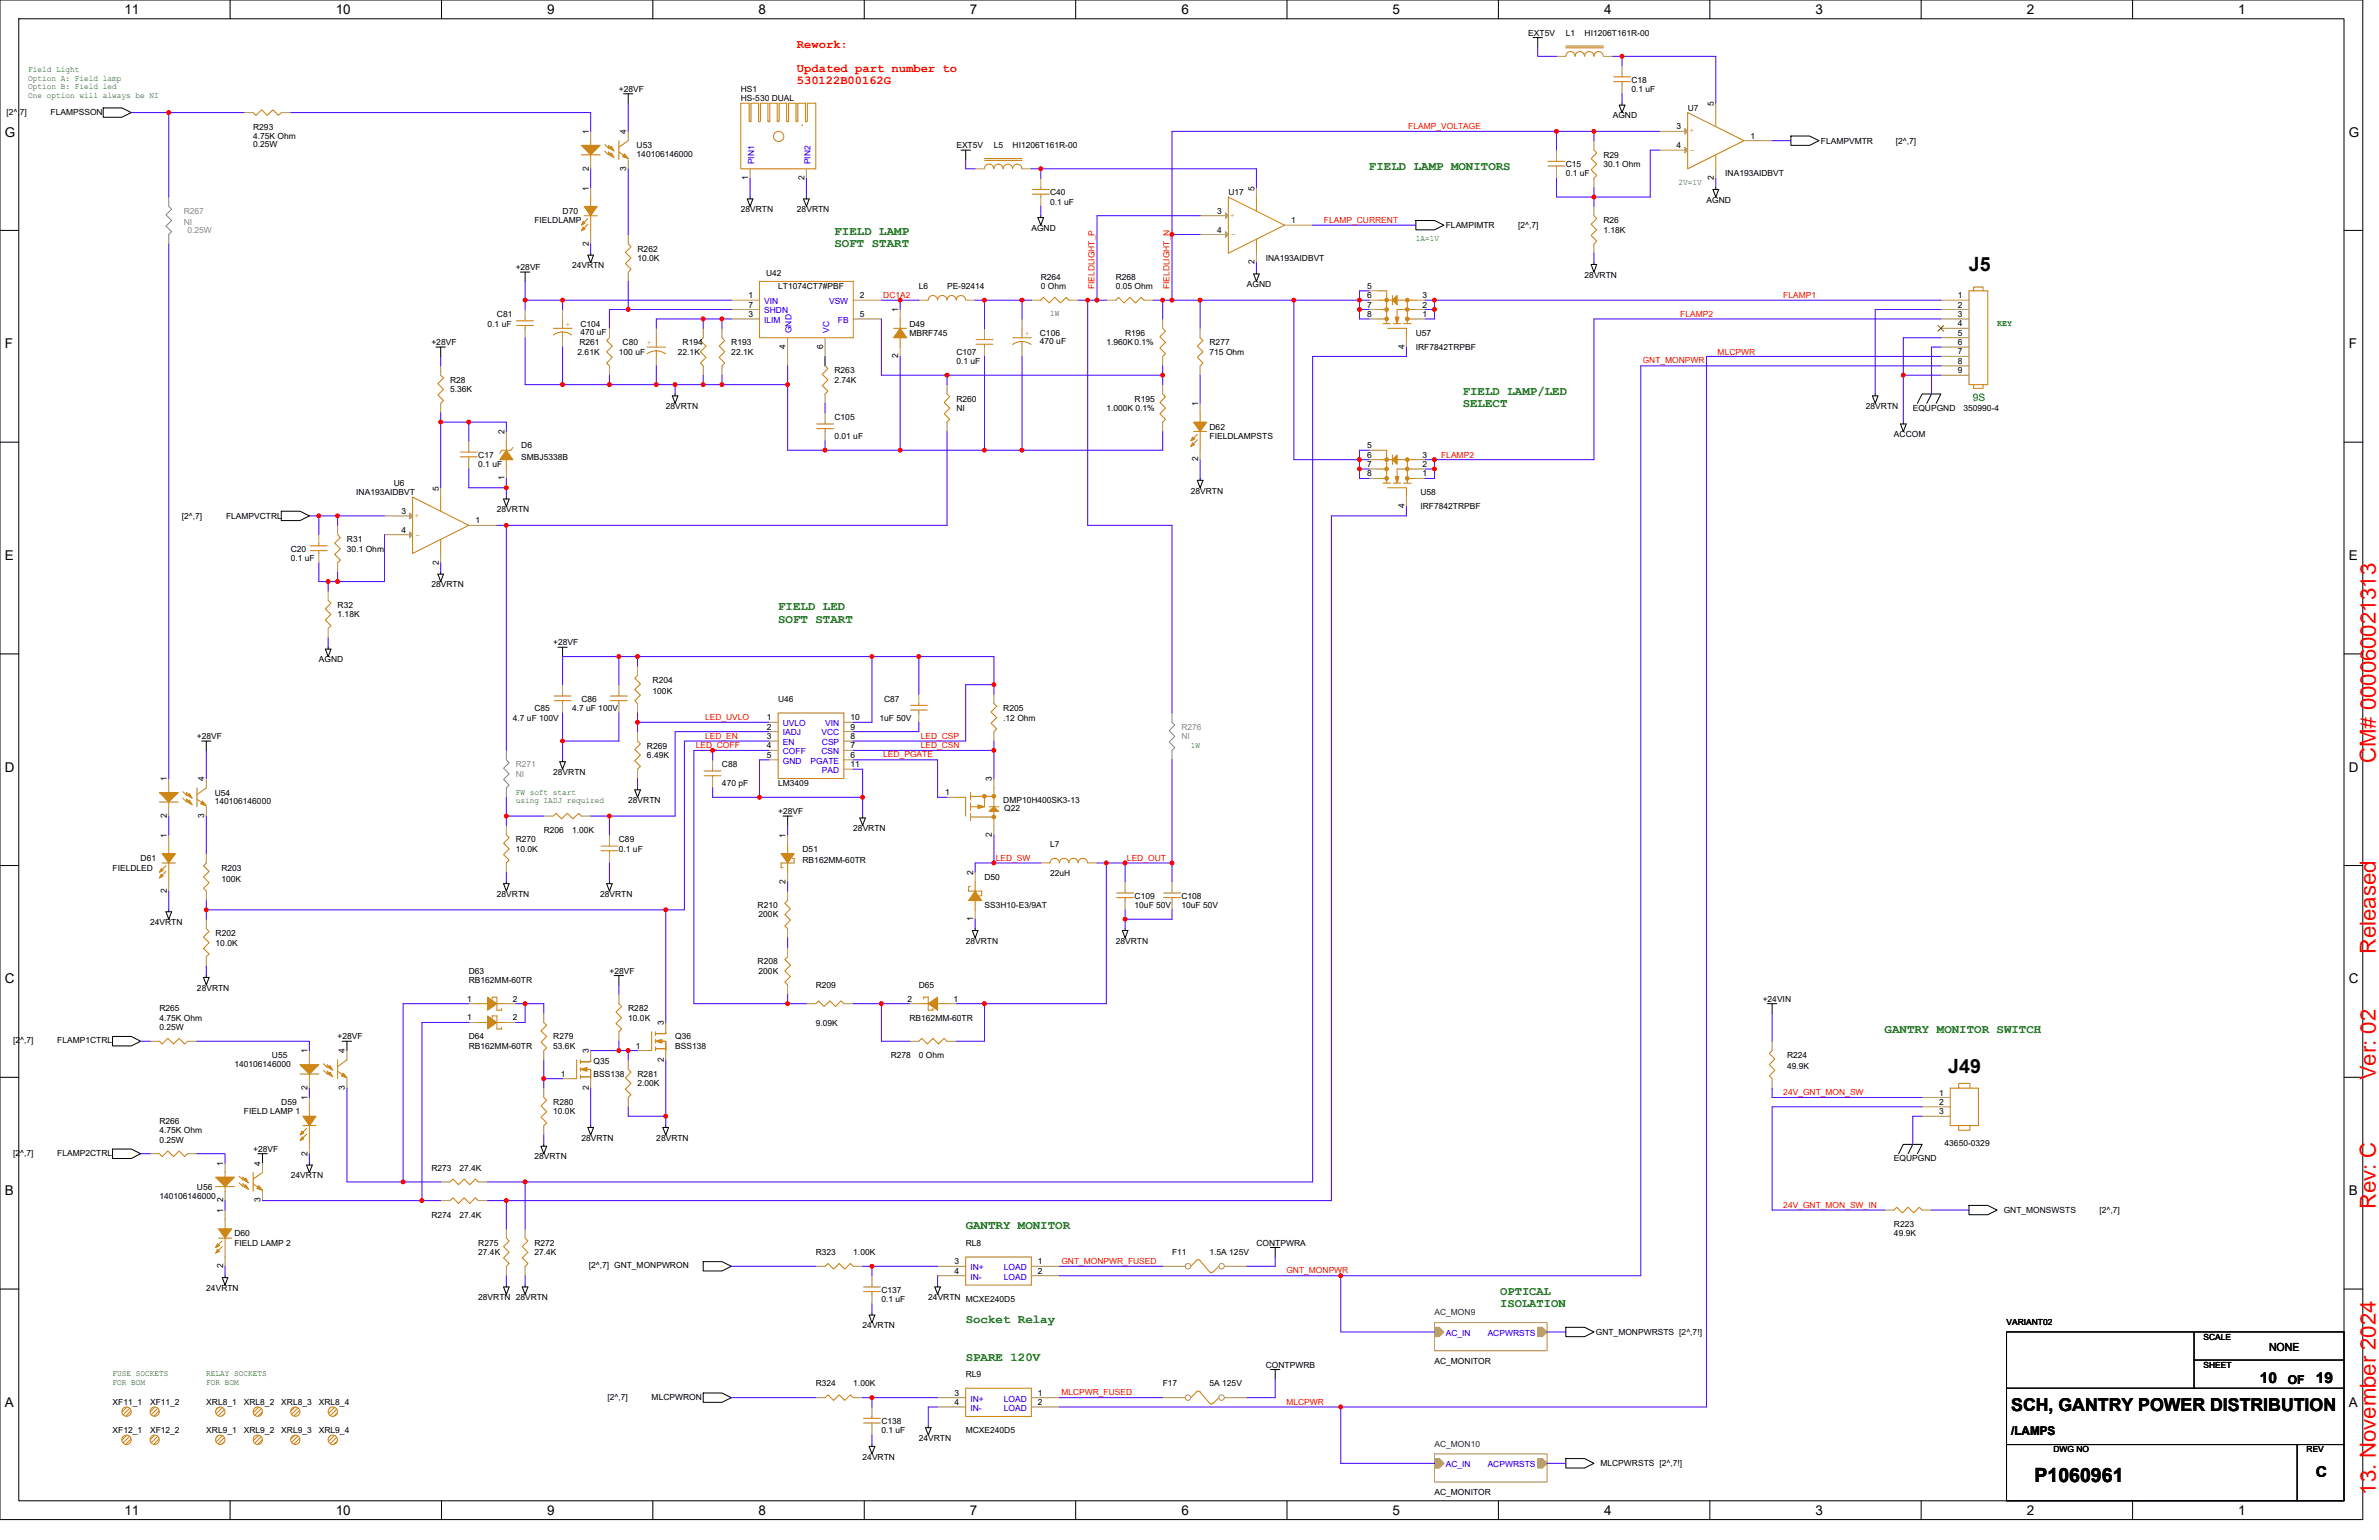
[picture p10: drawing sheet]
<svg xmlns="http://www.w3.org/2000/svg" width="432mm" height="279mm" viewBox="0 0 432 279" stroke-linecap="round" stroke-linejoin="round" font-family="sans-serif">
<defs><g id="words">
<g font-size="4" fill="#f00">
<text x="431.2" y="138.4" transform="rotate(-90 431.2 138.4)">CM# 000060021313</text>
<text x="431.2" y="173.1" transform="rotate(-90 431.2 173.1)">Released</text>
<text x="431.2" y="196" transform="rotate(-90 431.2 196)">Ver: 02</text>
<text x="431.2" y="219.3" transform="rotate(-90 431.2 219.3)">Rev: C</text>
<text x="431.2" y="271.2" transform="rotate(-90 431.2 271.2)">13. November 2024</text>
</g>
<g font-size="3.6">
<text x="357.4" y="49.3">J5</text>
<text x="353.6" y="194.8">J49</text>
<text x="369.3" y="268.8">P1060961</text>
</g>
<text font-size="3.2" x="365" y="256.1">SCH, GANTRY POWER DISTRIBUTION</text>
<g font-size="2.7">
<text x="410.1" y="251">10</text>
<text x="420.3" y="251">19</text>
<text x="420.3" y="268">C</text>
</g>
<g font-size="2.4">
<text x="22.6" y="2.5">11</text>
<text x="60.9" y="2.5">10</text>
<text x="99.3" y="2.5">9</text>
<text x="137.7" y="2.5">8</text>
<text x="176" y="2.5">7</text>
<text x="214.4" y="2.5">6</text>
<text x="252.8" y="2.5">5</text>
<text x="291.1" y="2.5">4</text>
<text x="329.5" y="2.5">3</text>
<text x="367.9" y="2.5">2</text>
<text x="406.3" y="2.5">1</text>
<text x=".9" y="24.8">G</text>
<text x="426.3" y="24.8">G</text>
<text x=".9" y="63.2">F</text>
<text x="426.3" y="63.2">F</text>
<text x=".9" y="101.6">E</text>
<text x="426.3" y="101.6">E</text>
<text x=".9" y="140">D</text>
<text x="426.3" y="140">D</text>
<text x=".9" y="178.4">C</text>
<text x="426.3" y="178.4">C</text>
<text x=".9" y="216.8">B</text>
<text x="426.3" y="216.8">B</text>
<text x=".9" y="255.2">A</text>
<text x="426.3" y="255.2">A</text>
<text x="22.6" y="274.8">11</text>
<text x="60.9" y="274.8">10</text>
<text x="99.3" y="274.8">9</text>
<text x="137.7" y="274.8">8</text>
<text x="176" y="274.8">7</text>
<text x="214.4" y="274.8">6</text>
<text x="252.8" y="274.8">5</text>
<text x="291.1" y="274.8">4</text>
<text x="329.5" y="274.8">3</text>
<text x="367.9" y="274.8">2</text>
<text x="406.3" y="274.8">1</text>
</g>
<g font-size="2.2" fill="#f00">
<text x="144.7" y="8.6">Rework:</text>
<text x="144.7" y="13">Updated part number to</text>
<text x="144.7" y="15.2">530122B00162G</text>
</g>
<g font-size="2.2" fill="#008000">
<text x="248.5" y="30.8">FIELD LAMP MONITORS</text>
<text x="151.5" y="42.7">FIELD LAMP</text>
<text x="151.5" y="44.9">SOFT START</text>
<text x="265.5" y="71.6">FIELD LAMP/LED</text>
<text x="265.5" y="73.8">SELECT</text>
<text x="141.2" y="110.7">FIELD LED</text>
<text x="141.2" y="112.9">SOFT START</text>
<text x="342.1" y="187.3">GANTRY MONITOR SWITCH</text>
<text x="175.3" y="223.1">GANTRY MONITOR</text>
<text x="272.3" y="235">OPTICAL</text>
<text x="272.3" y="237.2">ISOLATION</text>
<text x="175.3" y="240.1">Socket Relay</text>
<text x="175.3" y="246.9">SPARE 120V</text>
</g>
<g font-size="2.2">
<text x="415.2" y="251.2">OF</text>
<text x="365" y="260.4">/LAMPS</text>
</g>
<text font-size="2" x="411.8" y="245.2">NONE</text>
<text font-size="1.9" fill="#008000" x="358.1" y="72.8">9S</text>
<g font-size="1.5">
<text x="277.4" y="6.5">EXT5V</text>
<text x="284.2" y="6.5">L1</text>
<text x="287.6" y="6.5">HI1206T161R-00</text>
<text x="112.3" y="16.7">+28VF</text>
<text x="134.5" y="16.7">HS1</text>
<text x="296.1" y="15">C18</text>
<text x="296.1" y="16.7">0.1 uF</text>
<text x="1.2" y="20.8">[2^,7]</text>
<text x="9.2" y="20.8">FLAMPSSON</text>
<text x="46" y="23.5">R293</text>
<text x="134.5" y="18.4">HS-530 DUAL</text>
<text x="292.7" y="21.5">AGND</text>
<text x="304.3" y="23.5">3</text>
<text x="306.3" y="20.1">U7</text>
<text x="311.1" y="19.2" transform="rotate(-90 311.1 19.2)">5</text>
<text x="46" y="25.2">4.75K Ohm</text>
<text x="46" y="26.7">0.25W</text>
<text x="106.8" y="24.3" transform="rotate(-90 106.8 24.3)">1</text>
<text x="113.7" y="24.3" transform="rotate(-90 113.7 24.3)">4</text>
<text x="115.5" y="26.9">U53</text>
<text x="115.5" y="28.4">140106146000</text>
<text x="173.6" y="26.9">EXT5V</text>
<text x="180.4" y="26.9">L5</text>
<text x="183.8" y="26.9">HI1206T161R-00</text>
<text x="291" y="28.6">R29</text>
<text x="304.3" y="26.9">4</text>
<text x="317.7" y="25.2">1</text>
<text x="330.5" y="26.1">FLAMPVMTR</text>
<text x="344.1" y="26.1">[2^,7]</text>
<text x="106.8" y="34.6" transform="rotate(-90 106.8 34.6)">1</text>
<text x="106.8" y="31" transform="rotate(-90 106.8 31)">2</text>
<text x="113.7" y="31" transform="rotate(-90 113.7 31)">3</text>
<text x="135.8" y="32.7" transform="rotate(-90 135.8 32.7)">1</text>
<text x="146" y="32.7" transform="rotate(-90 146 32.7)">2</text>
<text x="190.6" y="35.4">C40</text>
<text x="222.9" y="35.4">U17</text>
<text x="227.7" y="34.6" transform="rotate(-90 227.7 34.6)">5</text>
<text x="284.2" y="30.3">C15</text>
<text x="284.2" y="32">0.1 uF</text>
<text x="291" y="30.3">30.1 Ohm</text>
<text x="311.1" y="32.7" transform="rotate(-90 311.1 32.7)">2</text>
<text x="313.1" y="32">INA193AIDBVT</text>
<text x="97" y="40.5">FIELDLAMP</text>
<text x="102.1" y="38.8">D70</text>
<text x="134.5" y="38.5">28VRTN</text>
<text x="144.7" y="38.5">28VRTN</text>
<text x="187.2" y="41.9">AGND</text>
<text x="190.6" y="37.1">0.1 uF</text>
<text x="220.9" y="38.8">3</text>
<text x="234.3" y="40.5">1</text>
<text x="262.4" y="41.4">FLAMPIMTR</text>
<text x="275.5" y="41.4">[2^,7]</text>
<text x="291" y="40.5">R26</text>
<text x="309.7" y="36.8">AGND</text>
<text x="106.8" y="44.6" transform="rotate(-90 106.8 44.6)">2</text>
<text x="115.7" y="45.6">R262</text>
<text x="115.7" y="47.3">10.0K</text>
<text x="220.9" y="42.2">4</text>
<text x="227.7" y="48" transform="rotate(-90 227.7 48)">2</text>
<text x="229.7" y="47.3">INA193AIDBVT</text>
<text x="291" y="42.2">1.18K</text>
<text x="93.6" y="49">+28VF</text>
<text x="103.8" y="48.7">24VRTN</text>
<text x="139" y="50.1">U42</text>
<text x="141.2" y="52.4">LT1074CT7#PBF</text>
<text x="166.8" y="52.4">L6</text>
<text x="171.9" y="52.4">PE-92414</text>
<text x="188.9" y="50.7">R264</text>
<text x="188.9" y="52.4">0 Ohm</text>
<text x="202.5" y="50.7">R268</text>
<text x="202.5" y="52.4">0.05 Ohm</text>
<text x="226.3" y="52.1">AGND</text>
<text x="248.1" y="52.4">5</text>
<text x="287.6" y="50.4">28VRTN</text>
<text x="88.5" y="59.2">0.1 uF</text>
<text x="90.2" y="57.5">C81</text>
<text x="105.3" y="59.2">C104</text>
<text x="135.8" y="54.1">1</text>
<text x="135.8" y="55.8">7</text>
<text x="135.8" y="57.5">3</text>
<text x="156.1" y="54.1">2</text>
<text x="156.1" y="57.5">5</text>
<text x="163" y="56.7" transform="rotate(-90 163 56.7)">1</text>
<text x="165.1" y="59.2">D49</text>
<text x="248.1" y="55.8">7</text>
<text x="248.1" y="54.1">6</text>
<text x="248.1" y="57.5">8</text>
<text x="258.2" y="55.8">2</text>
<text x="258.2" y="54.1">3</text>
<text x="258.2" y="57.5">1</text>
<text x="355.3" y="54.1">1</text>
<text x="355.3" y="55.8">2</text>
<text x="355.3" y="57.5">3</text>
<text x="355.3" y="59.2">4</text>
<text x="78.3" y="62.7">+28VF</text>
<text x="104.8" y="64.3">2.61K</text>
<text x="105.2" y="62.7">R261</text>
<text x="105.3" y="60.8">470 uF</text>
<text x="112.3" y="64.3">100 uF</text>
<text x="113" y="62.7">C80</text>
<text x="123" y="64.3">22.1K</text>
<text x="123.9" y="62.7">R194</text>
<text x="132.7" y="62.7">R193</text>
<text x="132.7" y="64.3">22.1K</text>
<text x="142.6" y="63.3" transform="rotate(-90 142.6 63.3)">4</text>
<text x="149.4" y="63.3" transform="rotate(-90 149.4 63.3)">6</text>
<text x="163" y="65" transform="rotate(-90 163 65)">2</text>
<text x="165.1" y="60.9">MBRF745</text>
<text x="173.6" y="64.3">C107</text>
<text x="188.7" y="60.9">C106</text>
<text x="188.7" y="62.5">470 uF</text>
<text x="200.8" y="62.7">1.960K 0.1%</text>
<text x="204.2" y="60.9">R196</text>
<text x="219.5" y="62.7">R277</text>
<text x="219.5" y="64.3">715 Ohm</text>
<text x="254.9" y="63.3" transform="rotate(-90 254.9 63.3)">4</text>
<text x="257" y="60.9">U57</text>
<text x="257" y="63.5">IRF7842TRPBF</text>
<text x="355.3" y="60.9">5</text>
<text x="355.3" y="62.6">6</text>
<text x="355.3" y="64.3">7</text>
<text x="81.7" y="69.4">R28</text>
<text x="81.7" y="71.2">5.36K</text>
<text x="151.5" y="67.8">R263</text>
<text x="151.5" y="69.4">2.74K</text>
<text x="173.6" y="66">0.1 uF</text>
<text x="355.3" y="66">8</text>
<text x="355.3" y="67.7">9</text>
<text x="120.8" y="74.2">28VRTN</text>
<text x="151.5" y="76.3">C105</text>
<text x="173.6" y="72.9">R260</text>
<text x="173.6" y="74.5">NI</text>
<text x="200.8" y="74.5">1.000K 0.1%</text>
<text x="205.9" y="72.9">R195</text>
<text x="217.5" y="73.7" transform="rotate(-90 217.5 73.7)">1</text>
<text x="219.5" y="78">D62</text>
<text x="338.7" y="74.2">28VRTN</text>
<text x="347.2" y="74.5">EQUPGND</text>
<text x="356.4" y="74.5">350990-4</text>
<text x="86.8" y="83.1">C17</text>
<text x="91.5" y="78.8" transform="rotate(-90 91.5 78.8)">2</text>
<text x="94.6" y="81.4">D6</text>
<text x="94.6" y="83.4">SMBJ5338B</text>
<text x="151.5" y="79.7">0.01 uF</text>
<text x="217.5" y="83.7" transform="rotate(-90 217.5 83.7)">2</text>
<text x="219.5" y="79.7">FIELDLAMPSTS</text>
<text x="248.1" y="83">6</text>
<text x="248.1" y="81.3">5</text>
<text x="258.2" y="83">3</text>
<text x="343.8" y="79.3">ACCOM</text>
<text x="64.7" y="89.9">INA193AIDBVT</text>
<text x="71.5" y="88.2">U6</text>
<text x="79.6" y="89" transform="rotate(-90 79.6 89)">5</text>
<text x="86.8" y="84.8">0.1 uF</text>
<text x="91.5" y="87.1" transform="rotate(-90 91.5 87.1)">1</text>
<text x="216.1" y="89.5">28VRTN</text>
<text x="248.1" y="84.7">7</text>
<text x="248.1" y="86.4">8</text>
<text x="257.8" y="89.9">U58</text>
<text x="258.2" y="84.7">2</text>
<text x="258.2" y="86.4">1</text>
<text x="33" y="94.1">[2^,7]</text>
<text x="41" y="94.1">FLAMPVCTRL</text>
<text x="72.9" y="93.2">3</text>
<text x="86.3" y="95">1</text>
<text x="90.2" y="92.9">28VRTN</text>
<text x="254.9" y="92.2" transform="rotate(-90 254.9 92.2)">4</text>
<text x="257.8" y="92.4">IRF7842TRPBF</text>
<text x="52.8" y="100.1">C20</text>
<text x="52.8" y="101.8">0.1 uF</text>
<text x="63" y="98.4">R31</text>
<text x="63" y="100.1">30.1 Ohm</text>
<text x="72.9" y="96.6">4</text>
<text x="78.3" y="106.6">28VRTN</text>
<text x="79.6" y="102.4" transform="rotate(-90 79.6 102.4)">2</text>
<text x="61.3" y="110.3">R32</text>
<text x="61.3" y="112">1.18K</text>
<text x="100.4" y="117.1">+28VF</text>
<text x="57.9" y="120.2">AGND</text>
<text x="118.4" y="123.9">R204</text>
<text x="118.4" y="125.9">100K</text>
<text x="93.1" y="130.9">4.7 uF 100V</text>
<text x="97" y="129">C85</text>
<text x="103.8" y="129">4.7 uF 100V</text>
<text x="105.5" y="127.3">C86</text>
<text x="139.2" y="130.7">1</text>
<text x="141.2" y="127.3">U46</text>
<text x="154.3" y="130.7">10</text>
<text x="159.6" y="130.7">1uF 50V</text>
<text x="160.5" y="127.3">C87</text>
<text x="182.1" y="129">R205</text>
<text x="182.1" y="130.7">.12 Ohm</text>
<text x="35.8" y="134.1">+28VF</text>
<text x="117.4" y="135.8">R269</text>
<text x="117.4" y="137.5">6.49K</text>
<text x="139.2" y="132.4">2</text>
<text x="139.2" y="134.1">3</text>
<text x="139.2" y="135.8">4</text>
<text x="139.2" y="137.5">5</text>
<text x="154.3" y="134.1">8</text>
<text x="154.3" y="137.5">6</text>
<text x="154.3" y="135.8">7</text>
<text x="154.3" y="132.4">9</text>
<text x="30.3" y="141.8" transform="rotate(-90 30.3 141.8)">1</text>
<text x="37.1" y="141.8" transform="rotate(-90 37.1 141.8)">4</text>
<text x="100.4" y="140.6">28VRTN</text>
<text x="131" y="139.2">C88</text>
<text x="131" y="142.6">470 pF</text>
<text x="141.2" y="142.6">LM3409</text>
<text x="154.3" y="139.2">11</text>
<text x="180" y="141.8" transform="rotate(-90 180 141.8)">3</text>
<text x="30.3" y="148.4" transform="rotate(-90 30.3 148.4)">2</text>
<text x="37.1" y="148.4" transform="rotate(-90 37.1 148.4)">3</text>
<text x="39" y="144.3">U54</text>
<text x="39" y="145.9">140106146000</text>
<text x="114" y="145.7">28VRTN</text>
<text x="141.2" y="147.7">+28VF</text>
<text x="171.6" y="144.3">1</text>
<text x="182.1" y="145.7">DMP10H400SK3-13</text>
<text x="182.3" y="147.2">Q22</text>
<text x="30.3" y="152" transform="rotate(-90 30.3 152)">1</text>
<text x="93.6" y="152.8">R270</text>
<text x="93.6" y="154.5">10.0K</text>
<text x="98.7" y="151.1">R206</text>
<text x="103.8" y="151.1">1.00K</text>
<text x="112.3" y="152.8">C89</text>
<text x="112.3" y="154.5">0.1 uF</text>
<text x="142.6" y="152" transform="rotate(-90 142.6 152)">1</text>
<text x="145.7" y="154.5">D51</text>
<text x="154.9" y="150.8">28VRTN</text>
<text x="180" y="151.8" transform="rotate(-90 180 151.8)">2</text>
<text x="190.6" y="153.7">L7</text>
<text x="20.4" y="157.9">FIELDLED</text>
<text x="25.5" y="156.3">D61</text>
<text x="40.2" y="157.9">R203</text>
<text x="40.2" y="160">100K</text>
<text x="142.6" y="160.3" transform="rotate(-90 142.6 160.3)">2</text>
<text x="145.7" y="156.6">RB162MM-60TR</text>
<text x="176.6" y="158.8" transform="rotate(-90 176.6 158.8)">2</text>
<text x="178.7" y="159.6">D50</text>
<text x="190.6" y="159">22uH</text>
<text x="27.2" y="167.8">24VRTN</text>
<text x="30.3" y="162" transform="rotate(-90 30.3 162)">2</text>
<text x="90.2" y="162.7">28VRTN</text>
<text x="108.9" y="162.7">28VRTN</text>
<text x="137.5" y="164.8">R210</text>
<text x="137.7" y="166.5">200K</text>
<text x="176.6" y="167.1" transform="rotate(-90 176.6 167.1)">1</text>
<text x="178.7" y="164.8">SS3H10-E3/9AT</text>
<text x="205.9" y="163">C109</text>
<text x="205.9" y="164.8">10uF 50V</text>
<text x="214.4" y="163">C108</text>
<text x="214.4" y="164.8">10uF 50V</text>
<text x="39.1" y="169.9">R202</text>
<text x="39.1" y="171.6">10.0K</text>
<text x="175.3" y="171.2">28VRTN</text>
<text x="202.5" y="171.2">28VRTN</text>
<text x="35.8" y="179.7">28VRTN</text>
<text x="85.1" y="176.7">D63</text>
<text x="85.1" y="178.4">RB162MM-60TR</text>
<text x="110.6" y="176.7">+28VF</text>
<text x="137.5" y="175">R208</text>
<text x="137.7" y="176.7">200K</text>
<text x="148.1" y="179.2">R209</text>
<text x="166.8" y="179.2">D65</text>
<text x="28.9" y="183.5">R265</text>
<text x="28.9" y="185.2">4.75K Ohm</text>
<text x="84.8" y="185.1">1</text>
<text x="84.8" y="181.7">1</text>
<text x="93.1" y="185.1">2</text>
<text x="93.1" y="181.7">2</text>
<text x="114" y="183.5">R282</text>
<text x="114" y="185.2">10.0K</text>
<text x="164.7" y="181.7">2</text>
<text x="165.1" y="185.2">RB162MM-60TR</text>
<text x="173.1" y="181.7">1</text>
<text x="319.9" y="181.8">+24VIN</text>
<text x="2.4" y="189.3">[2^,7]</text>
<text x="10.4" y="189.3">FLAMP1CTRL</text>
<text x="28.9" y="186.9">0.25W</text>
<text x="49.4" y="192">U55</text>
<text x="55.8" y="191.1" transform="rotate(-90 55.8 191.1)">1</text>
<text x="61.3" y="188.6">+28VF</text>
<text x="62.6" y="191.1" transform="rotate(-90 62.6 191.1)">4</text>
<text x="85.1" y="188.6">D64</text>
<text x="85.1" y="190.3">RB162MM-60TR</text>
<text x="100.4" y="188.6">R279</text>
<text x="100.4" y="190.3">53.6K</text>
<text x="106.8" y="191.1" transform="rotate(-90 106.8 191.1)">3</text>
<text x="115.4" y="190.2">1</text>
<text x="120.5" y="186" transform="rotate(-90 120.5 186)">3</text>
<text x="122.5" y="188.6">Q36</text>
<text x="122.5" y="190.3">BSS138</text>
<text x="148.1" y="186.2">9.09K</text>
<text x="161.7" y="192">R278</text>
<text x="166.8" y="192">0 Ohm</text>
<text x="324.4" y="192">R224</text>
<text x="42.5" y="193.7">140106146000</text>
<text x="55.8" y="197.7" transform="rotate(-90 55.8 197.7)">2</text>
<text x="62.6" y="197.7" transform="rotate(-90 62.6 197.7)">3</text>
<text x="101.8" y="195.3">1</text>
<text x="106.8" y="197.7" transform="rotate(-90 106.8 197.7)">2</text>
<text x="107.7" y="193">Q35</text>
<text x="107.7" y="195.4">BSS138</text>
<text x="115.7" y="195.4">R281</text>
<text x="115.7" y="197.1">2.00K</text>
<text x="120.5" y="192.6" transform="rotate(-90 120.5 192.6)">2</text>
<text x="324.4" y="194">49.9K</text>
<text x="28.9" y="203.9">R266</text>
<text x="44.3" y="202.2">FIELD LAMP 1</text>
<text x="51.1" y="200.5">D59</text>
<text x="55.8" y="199.6" transform="rotate(-90 55.8 199.6)">1</text>
<text x="100.4" y="200.5">R280</text>
<text x="100.4" y="202.2">10.0K</text>
<text x="351.9" y="198.8">1</text>
<text x="351.9" y="200.4">2</text>
<text x="351.9" y="202.2">3</text>
<text x="2.4" y="209.7">[2^,7]</text>
<text x="10.4" y="209.7">FLAMP2CTRL</text>
<text x="28.9" y="205.6">4.75K Ohm</text>
<text x="28.9" y="207.3">0.25W</text>
<text x="46" y="209">+28VF</text>
<text x="55.8" y="209.7" transform="rotate(-90 55.8 209.7)">2</text>
<text x="105.5" y="207">28VRTN</text>
<text x="119.1" y="207">28VRTN</text>
<text x="353" y="208">43650-0329</text>
<text x="35.8" y="215.8">U56</text>
<text x="40.5" y="211.5" transform="rotate(-90 40.5 211.5)">1</text>
<text x="47.3" y="211.5" transform="rotate(-90 47.3 211.5)">4</text>
<text x="52.8" y="213.8">24VRTN</text>
<text x="78.3" y="212.4">R273</text>
<text x="83.4" y="212.4">27.4K</text>
<text x="97" y="210.4">28VRTN</text>
<text x="343.8" y="210.7">EQUPGND</text>
<text x="28.9" y="217.5">140106146000</text>
<text x="40.5" y="220" transform="rotate(-90 40.5 220)">1</text>
<text x="40.5" y="218.2" transform="rotate(-90 40.5 218.2)">2</text>
<text x="47.3" y="218.2" transform="rotate(-90 47.3 218.2)">3</text>
<text x="78.3" y="220.9">R274</text>
<text x="83.4" y="220.9">27.4K</text>
<text x="363.7" y="220.1">GNT_MONSWSTS</text>
<text x="381" y="220.1">[2^,7]</text>
<text x="42.5" y="224.3">D60</text>
<text x="42.5" y="226">FIELD LAMP 2</text>
<text x="86.8" y="226">R275</text>
<text x="86.8" y="227.7">27.4K</text>
<text x="97" y="226">R272</text>
<text x="97" y="227.7">27.4K</text>
<text x="148.1" y="227.7">R323</text>
<text x="154.9" y="227.7">1.00K</text>
<text x="175.3" y="226">RL8</text>
<text x="212.7" y="227.7">F11</text>
<text x="219.5" y="227.7">1.5A 125V</text>
<text x="228" y="226">CONTPWRA</text>
<text x="343.8" y="222.6">R223</text>
<text x="343.8" y="224.3">49.9K</text>
<text x="40.5" y="230.1" transform="rotate(-90 40.5 230.1)">2</text>
<text x="106.9" y="230.1">[2^,7] GNT_MONPWRON</text>
<text x="173.2" y="229.4">3</text>
<text x="173.2" y="231.1">4</text>
<text x="188.4" y="229.4">1</text>
<text x="188.4" y="231.1">2</text>
<text x="37.4" y="234.2">24VRTN</text>
<text x="86.8" y="235.9">28VRTN 28VRTN</text>
<text x="160" y="234.5">C137</text>
<text x="160" y="236.2">0.1 uF</text>
<text x="168.5" y="235.9">24VRTN MCXE240D5</text>
<text x="156.6" y="241">24VRTN</text>
<text x="289.6" y="242.2">GNT_MONPWRSTS [2^,7!]</text>
<text x="364.2" y="240.5">VARIANT02</text>
<text x="399.9" y="243">SCALE</text>
<text x="148.1" y="251.5">R324</text>
<text x="154.9" y="251.5">1.00K</text>
<text x="175.3" y="249.9">RL9</text>
<text x="211" y="251.5">F17</text>
<text x="219.5" y="251.5">5A 125V</text>
<text x="229.7" y="248.1">CONTPWRB</text>
<text x="260.4" y="247.5">AC_MONITOR</text>
<text x="399.9" y="248.1">SHEET</text>
<text x="20.4" y="255">XF11_1</text>
<text x="27.2" y="255">XF11_2</text>
<text x="37.4" y="255">XRL8_1</text>
<text x="44.3" y="255">XRL8_2</text>
<text x="51.1" y="255">XRL8_3</text>
<text x="57.9" y="255">XRL8_4</text>
<text x="110.3" y="253.9">[2^,7]</text>
<text x="118.3" y="253.9">MLCPWRON</text>
<text x="173.2" y="253.2">3</text>
<text x="173.2" y="254.9">4</text>
<text x="188.4" y="253.2">1</text>
<text x="188.4" y="254.9">2</text>
<text x="20.4" y="260.1">XF12_1</text>
<text x="27.2" y="260.1">XF12_2</text>
<text x="37.4" y="260.1">XRL9_1</text>
<text x="44.3" y="260.1">XRL9_2</text>
<text x="51.1" y="260.1">XRL9_3</text>
<text x="57.9" y="260.1">XRL9_4</text>
<text x="160" y="258.4">C138</text>
<text x="160" y="260.1">0.1 uF</text>
<text x="166.8" y="261.4">24VRTN</text>
<text x="175.3" y="260.1">MCXE240D5</text>
<text x="372.7" y="263.5">DWG NO</text>
<text x="418.7" y="263.5">REV</text>
<text x="156.6" y="264.8">24VRTN</text>
<text x="290.5" y="266">MLCPWRSTS [2^,7!]</text>
<text x="260.4" y="271.3">AC_MONITOR</text>
</g>
<g font-size="1.5" fill="#008000">
<text x="5.1" y="13.1">Field Light</text>
<text x="5.1" y="14.6">Option A: Field lamp</text>
<text x="5.1" y="16.2">Option B: Field led</text>
<text x="5.1" y="17.7">One option will always be NI</text>
<text x="304.6" y="33.5">2V=1V</text>
<text x="257" y="43.8">1A=1V</text>
<text x="190.6" y="57.4">1W</text>
<text x="362.5" y="59.1">KEY</text>
<text x="216.1" y="135.7">1W</text>
<text x="93.6" y="144.2">FW soft start</text>
<text x="93.6" y="145.7">using IADJ required</text>
<text x="20.4" y="249.7">FUSE SOCKETS</text>
<text x="20.4" y="251.2">FOR BOM</text>
<text x="37.4" y="249.7">RELAY SOCKETS</text>
<text x="37.4" y="251.2">FOR BOM</text>
</g>
<g font-size="1.5" fill="#f00">
<text x="255.6" y="23.4">FLAMP_VOLTAGE</text>
<text x="240.3" y="40.4">FLAMP_CURRENT</text>
<text x="198.7" y="52.4" transform="rotate(-90 198.7 52.4)">FIELDLIGHT_P</text>
<text x="212.3" y="52.4" transform="rotate(-90 212.3 52.4)">FIELDLIGHT_N</text>
<text x="160.3" y="54.1">DC1A2</text>
<text x="305" y="57.5">FLAMP2</text>
<text x="323.7" y="54.1">FLAMP1</text>
<text x="298.2" y="65.9">GNT_MONPWR</text>
<text x="311.8" y="64.3">MLCPWR</text>
<text x="261.6" y="83.1">FLAMP2</text>
<text x="128" y="130.6">LED_UVLO</text>
<text x="126.3" y="135.7">LED_COFF</text>
<text x="128" y="134">LED_EN</text>
<text x="160.3" y="137.4">LED_PGATE</text>
<text x="167.1" y="134">LED_CSP</text>
<text x="167.1" y="135.7">LED_CSN</text>
<text x="180.7" y="156.1">LED_SW</text>
<text x="204.6" y="156.1">LED_OUT</text>
<text x="323.7" y="198.7">24V_GNT_MON_SW</text>
<text x="323.7" y="219.1">24V_GNT_MON_SW_IN</text>
<text x="192.6" y="229.3">GNT_MONPWR_FUSED</text>
<text x="233.5" y="231">GNT_MONPWR</text>
<text x="192.6" y="253.1">MLCPWR_FUSED</text>
<text x="233.5" y="254.9">MLCPWR</text>
</g>
<g font-size="1.5" fill="#00c">
<text x="136.9" y="29.8" transform="rotate(-90 136.9 29.8)">PIN1</text>
<text x="147.1" y="29.8" transform="rotate(-90 147.1 29.8)">PIN2</text>
<text x="138.7" y="55.2">VIN</text>
<text x="138.7" y="56.9">SHDN</text>
<text x="138.7" y="58.6">ILIM</text>
<text x="150.5" y="55.2">VSW</text>
<text x="152.1" y="58.6">FB</text>
<text x="143.7" y="60.4" transform="rotate(-90 143.7 60.4)">GND</text>
<text x="150.5" y="60.4" transform="rotate(-90 150.5 60.4)">VC</text>
<text x="142.1" y="131.7">UVLO</text>
<text x="149.8" y="131.7">VIN</text>
<text x="142.1" y="133.4">IADJ</text>
<text x="142.1" y="135.1">EN</text>
<text x="142.1" y="136.8">COFF</text>
<text x="149.1" y="136.8">CSN</text>
<text x="149.1" y="133.4">VCC</text>
<text x="149.2" y="135.1">CSP</text>
<text x="142.1" y="138.6">GND</text>
<text x="147.1" y="138.6">PGATE</text>
<text x="149.2" y="140.3">PAD</text>
<text x="176.1" y="230.4">IN+</text>
<text x="176.1" y="232.2">IN-</text>
<text x="182.2" y="230.4">LOAD</text>
<text x="182.2" y="232.2">LOAD</text>
<text x="262.4" y="242.4">AC_IN</text>
<text x="270" y="242.4">ACPWRSTS</text>
<text x="176.1" y="254.3">IN+</text>
<text x="176.1" y="256">IN-</text>
<text x="182.2" y="254.3">LOAD</text>
<text x="182.2" y="256">LOAD</text>
<text x="262.4" y="266.2">AC_IN</text>
<text x="270" y="266.2">ACPWRSTS</text>
</g>
<g font-size="1.5" fill="#cc8006">
<text x="306.7" y="24.2">+</text>
<text x="306.8" y="27.7">-</text>
<text x="223.3" y="39.5">+</text>
<text x="223.5" y="43.1">-</text>
<text x="102.6" y="59.2">+</text>
<text x="117.4" y="62.7">+</text>
<text x="186" y="60.9">+</text>
<text x="75.2" y="94">+</text>
<text x="75.4" y="97.5">-</text>
</g>
<g font-size="1.5" fill="#878787">
<text x="33.4" y="38.8">R267</text>
<text x="33.4" y="40.9">NI</text>
<text x="34" y="42.2">0.25W</text>
<text x="214.4" y="132.4">R276</text>
<text x="214.4" y="134.1">NI</text>
<text x="93.6" y="139.2">R271</text>
<text x="93.6" y="140.9">NI</text>
</g>
<g font-size="1.5" fill="#004040">
<text x="260.4" y="238.6">AC_MON9</text>
<text x="260.4" y="262.4">AC_MON10</text>
</g>
</g></defs>
<path d="M0 0h428.9v275.7h-428.9zM3.4 3.4h422v268.9h-422z" fill="none" stroke="#000" stroke-width=".18"/>
<g fill="#fff">
<path d="M22.6 .4h2.7v2.7h-2.7z"/>
<path d="M22.6 272.6h2.7v2.8h-2.7z"/>
</g>
<path d="M41.8 0v3.4M41.8 272.3v3.4" fill="none" stroke="#000" stroke-width=".18"/>
<g fill="#fff">
<path d="M60.9 .4h2.7v2.7h-2.7z"/>
<path d="M60.9 272.6h2.7v2.8h-2.7z"/>
</g>
<path d="M80.1 0v3.4M80.1 272.3v3.4" fill="none" stroke="#000" stroke-width=".18"/>
<g fill="#fff">
<path d="M99.3 .4h1.4v2.7h-1.4z"/>
<path d="M99.3 272.6h1.4v2.8h-1.4z"/>
</g>
<path d="M118.5 0v3.4M118.5 272.3v3.4" fill="none" stroke="#000" stroke-width=".18"/>
<g fill="#fff">
<path d="M137.7 .4h1.3v2.7h-1.3z"/>
<path d="M137.7 272.6h1.3v2.8h-1.3z"/>
</g>
<path d="M156.9 0v3.4M156.9 272.3v3.4" fill="none" stroke="#000" stroke-width=".18"/>
<g fill="#fff">
<path d="M176 .4h1.4v2.7h-1.4z"/>
<path d="M176 272.6h1.4v2.8h-1.4z"/>
</g>
<path d="M195.2 0v3.4M195.2 272.3v3.4" fill="none" stroke="#000" stroke-width=".18"/>
<g fill="#fff">
<path d="M214.4 .4h1.4v2.7h-1.4z"/>
<path d="M214.4 272.6h1.4v2.8h-1.4z"/>
</g>
<path d="M233.6 0v3.4M233.6 272.3v3.4" fill="none" stroke="#000" stroke-width=".18"/>
<g fill="#fff">
<path d="M252.8 .4h1.3v2.7h-1.3z"/>
<path d="M252.8 272.6h1.3v2.8h-1.3z"/>
</g>
<path d="M272 0v3.4M272 272.3v3.4" fill="none" stroke="#000" stroke-width=".18"/>
<g fill="#fff">
<path d="M291.1 .4h1.4v2.7h-1.4z"/>
<path d="M291.1 272.6h1.4v2.8h-1.4z"/>
</g>
<path d="M310.3 0v3.4M310.3 272.3v3.4" fill="none" stroke="#000" stroke-width=".18"/>
<g fill="#fff">
<path d="M329.5 .4h1.4v2.7h-1.4z"/>
<path d="M329.5 272.6h1.4v2.8h-1.4z"/>
</g>
<path d="M348.7 0v3.4M348.7 272.3v3.4" fill="none" stroke="#000" stroke-width=".18"/>
<g fill="#fff">
<path d="M367.9 .4h1.3v2.7h-1.3z"/>
<path d="M367.9 272.6h1.3v2.8h-1.3z"/>
</g>
<path d="M387.1 0v3.4M387.1 272.3v3.4" fill="none" stroke="#000" stroke-width=".18"/>
<g fill="#fff">
<path d="M406.3 .4h1.3v2.7h-1.3z"/>
<path d="M406.3 272.6h1.3v2.8h-1.3z"/>
<path d="M.9 22.6h1.9v2.7h-1.9z"/>
<path d="M426.3 22.6h1.9v2.7h-1.9z"/>
<path d="M.9 61h1.4v2.7h-1.4z"/>
<path d="M426.3 61h1.5v2.7h-1.5z"/>
</g>
<path d="M0 41.8h3.4M425.5 41.8h3.4" fill="none" stroke="#000" stroke-width=".18"/>
<g fill="#fff">
<path d="M.9 99.4h1.6v2.7h-1.6z"/>
<path d="M426.3 99.4h1.6v2.7h-1.6z"/>
</g>
<path d="M0 80.2h3.4M425.5 80.2h3.4" fill="none" stroke="#000" stroke-width=".18"/>
<g fill="#fff">
<path d="M.9 137.8h1.7v2.7h-1.7z"/>
<path d="M426.3 137.8h1.8v2.7h-1.8z"/>
</g>
<path d="M0 118.6h3.4M425.5 118.6h3.4" fill="none" stroke="#000" stroke-width=".18"/>
<g fill="#fff">
<path d="M.9 176.2h1.7v2.7h-1.7z"/>
<path d="M426.3 176.2h1.8v2.7h-1.8z"/>
</g>
<path d="M0 157h3.4M425.5 157h3.4" fill="none" stroke="#000" stroke-width=".18"/>
<g fill="#fff">
<path d="M.9 214.7h1.6v2.7h-1.6z"/>
<path d="M426.3 214.7h1.6v2.7h-1.6z"/>
</g>
<path d="M0 195.5h3.4M425.5 195.5h3.4" fill="none" stroke="#000" stroke-width=".18"/>
<g fill="#fff">
<path d="M.8 253.1h1.7v2.7h-1.7z"/>
<path d="M426.3 253.1h1.6v2.7h-1.6z"/>
</g>
<g fill="none" stroke="#000" stroke-width=".18">
<path d="M18.7 19.6h3.4l1.7 .8-1.7 .9h-3.4zM113.2 17h1.7M114 17v1.7M278.3 6.8h1.7M279.1 6.8v1.7M293.9 19.1h1l-.5 1.3zM294.4 18.7v.4M135.6 36.1h1.1l-.6 1.3zM136.1 35.8v.3M145.8 36.1h1.1l-.5 1.3zM146.4 35.8v.3M174.4 27.2h1.7"/>
<path d="M175.3 27.2v1.7M188.4 39.5h1l-.5 1.4zM188.9 39.1v.4M310.9 34.4h1.1l-.6 1.4zM311.4 34v.4M325.1 24.7h3.3l1.8 .8-1.8 .9h-3.3zM94.4 49.4h1.8M95.3 49.4v1.7M106.7 46.3h1l-.5 1.3zM107.2 46v.3M227.5 49.7h1.1l-.6 1.4zM228 49.4v.3"/>
<path d="M257 40h3.4l1.7 .9-1.7 .8h-3.4zM288.8 48h1l-.5 1.4zM289.3 47.6v.4M79.1 63h1.7M80 63v1.7M122 71.8h1l-.5 1.4zM122.5 71.5v.3M339.9 71.8h1l-.5 1.4zM340.4 71.5v.3M345 76.9h1l-.5 1.4zM345.5 76.6v.3M348 73.2l.9-1.7h3.4l-.9 1.7"/>
<path d="M350.6 71.5l-.9 1.7M51.1 92.8h3.4l1.7 .8-1.7 .8h-3.4zM91.4 90.5h1l-.5 1.4zM91.9 90.2v.3M217.3 87.1h1.1l-.6 1.4zM217.8 86.8v.3M59.1 117.8h1l-.5 1.3zM59.6 117.4v.4M79.5 104.2h1l-.5 1.3zM80 103.8v.4M101.3 117.4h1.7M102.1 117.4v1.7"/>
<path d="M36.6 134.5h1.7M37.4 134.5v1.6M101.6 138.2h1l-.5 1.4zM102.1 137.9v.3M91.9 160v.3M110.6 160v.3M115.2 143.3h1l-.5 1.4zM115.7 143v.3M142.1 148.1h1.7M143 148.1v1.7M156.1 148.4h1l-.5 1.4zM156.6 148.1v.3"/>
<path d="M30.1 165.4h1.1l-.6 1.4zM30.6 165.1v.3M36.9 177.3h1.1l-.6 1.4zM37.4 177v.3M91.4 160.3h1l-.5 1.4zM110.1 160.3h1l-.5 1.4zM111.5 177h1.7M112.3 177v1.7M176.5 168.8h1l-.5 1.4zM177 168.5v.3M203.7 168.8h1l-.5 1.4zM204.2 168.5v.3"/>
<path d="M20.4 188h3.4l1.7 .9-1.7 .9h-3.4zM62.1 188.9h1.7M63 188.9v1.7M320.8 182.1h1.7M321.6 182.1v1.7M20.4 208.5h3.4l1.7 .8-1.7 .9h-3.4zM46.8 209.3h1.7M47.6 209.3v1.7M55.6 211.4h1.1l-.5 1.3zM56.2 211v.4M98.2 208h1l-.5 1.3zM98.7 207.6v.4"/>
<path d="M106.7 204.6h1l-.5 1.3zM107.2 204.2v.4M120.3 204.6h1l-.5 1.3zM120.8 204.2v.4M344.6 209.3l.9-1.7h3.4l-.9 1.7M347.2 207.6l-.9 1.7M357.4 218.7h3.4l1.7 .8-1.7 .9h-3.4zM0 233.9h3.4M40.3 231.8h1.1l-.5 1.4zM40.9 231.5v.3M91.4 233.5h1l-.5 1.3zM91.9 233.2v.3"/>
<path d="M94.8 233.5h1l-.5 1.3zM95.3 233.2v.3M127.6 228.9h3.4l1.7 .8-1.7 .9h-3.4zM157.8 238.6h1l-.5 1.4zM158.3 238.3v.3M169.7 233.5h1l-.5 1.3zM170.2 233.2v.3M230.6 226.3h1.7M231.5 226.3v1.7M425.5 233.9h3.4M127.6 252.7h3.4l1.7 .9-1.7 .8h-3.4zM168 259h1l-.5 1.4z"/>
<path d="M168.5 258.7v.3M230.6 248.5h1.7M231.5 248.5v1.7M284.2 240.8h3.4l1.7 .9-1.7 .8h-3.4zM364.2 251.9h61.2M364.2 241.7h61.2v30.6h-61.2zM398.2 241.7v10.2M398.2 246.8h27.2M157.8 262.4h1l-.5 1.4zM158.3 262.1v.3M284.2 264.6h3.4l1.7 .9-1.7 .8h-3.4zM364.2 262.1h61.2"/>
<path d="M416.9 262.1v10.2"/>
</g>
<circle cx="23" cy="261.2" r=".85" fill="#fff"/>
<circle cx="23" cy="261.2" r=".85" fill="#cc8006" stroke="#cc8006" stroke-width=".18"/>
<path d="M168.5 54.4a.84 .84 0 0 1 .8-.8 .84 .84 0 0 1 .9 .8 .86 .86 0 0 1 .8-.8 .86 .86 0 0 1 .9 .8 .85 .85 0 0 1 .8-.8 .85 .85 0 0 1 .9 .8M173.6 54.4a.84 .84 0 0 1 .8-.8 .84 .84 0 0 1 .9 .8M112.3 182.1l.5 .5-1 1 1 1.1-1 1 1 1-.5 .5" fill="none" stroke="#cc8006" stroke-width=".18"/>
<path d="M166.8 54.5h1.7M175.3 54.5h1.7M112.3 180.4v1.7M112.3 187.2v1.7" fill="none" stroke="#a84" stroke-width=".18"/>
<circle cx="53.6" cy="256.1" r=".84" fill="#fff"/>
<circle cx="53.6" cy="256.1" r=".84" fill="#cc8006" stroke="#cc8006" stroke-width=".18"/>
<path d="M127.6 61.3l-.5 .5 1 1-1 1 1 1-1 1.1 .5 .5M180.4 127.6l.5 .5-1 1.1 1 1-1 1 1 1-.5 .5M114 194l.5 .5-1 1 1 1.1-1 1 1 1-.5 .5" fill="none" stroke="#cc8006" stroke-width=".18"/>
<path d="M127.6 59.6v1.7M127.6 66.4v1.7M180.4 125.9v1.7M180.4 132.7v1.8M114 192.3v1.7M114 199.1v1.7" fill="none" stroke="#a84" stroke-width=".18"/>
<circle cx="23" cy="256.1" r=".85" fill="#fff"/>
<circle cx="23" cy="256.1" r=".85" fill="#cc8006" stroke="#cc8006" stroke-width=".18"/>
<path d="M109.1 154.3h3.1M109.1 153.5h3.1M110.6 153.2v.3M110.6 154.3v.6M217.1 252.6l-1 1M217.8 252.6l1.7 2M217.8 252.5l-.3-.1-.4 .1M220.2 254.6a.33 .33 0 0 1-.3 .1 .33 .33 0 0 1-.3-.1M221.2 253.6l-1 1" fill="none" stroke="#cc8006" stroke-width=".18"/>
<path d="M110.6 151.5v1.7M110.6 154.9v1.7" fill="none" stroke="#a84" stroke-width=".18"/>
<circle cx="215.6" cy="253.6" r=".5" fill="#fff" stroke="#a84" stroke-width=".18"/>
<path d="M211 253.6h4.1" fill="none" stroke="#a84" stroke-width=".18"/>
<circle cx="221.7" cy="253.6" r=".5" fill="#fff" stroke="#a84" stroke-width=".18"/>
<path d="M222.2 253.6h4.1" fill="none" stroke="#a84" stroke-width=".18"/>
<circle cx="40" cy="256.1" r=".85" fill="#fff"/>
<g fill="#cc8006" stroke="#cc8006" stroke-width=".18">
<path d="M29.4 154.9h2.4l-1.2 1.7z"/>
<path d="M29.3 158.6l.3 .4-.7 .3z"/>
<path d="M29.3 157.6l.3 .3-.7 .4z"/>
<path d="M54.5 193.2h3.4l-1.7 1.7z"/>
<path d="M62.3 194.7l.7 .8-1-.3z"/>
<path d="M59.6 194.9l.3-.4 .5 .9z"/>
<path d="M59.6 193.7l.3-.4 .5 .9z"/>
<path d="M177.5 146l1.2 .4-1.2 .3z"/>
<path d="M179.5 147.2l.9-.8 .9 .8z"/>
<path d="M216.6 76.6h2.4l-1.2 1.7z"/>
<path d="M216.5 80.3l.3 .4-.7 .3z"/>
<path d="M216.5 79.3l.3 .4-.7 .3z"/>
<path d="M106 37.4h2.4l-1.2 1.7z"/>
<path d="M105.9 41.2l.3 .3-.7 .4z"/>
<path d="M105.9 40.2l.3 .3-.7 .4z"/>
<circle cx="40" cy="256.1" r=".85"/>
<circle cx="180.4" cy="148.2" r=".33"/>
<circle cx="180.4" cy="144.5" r=".33"/>
<circle cx="178.7" cy="144.5" r=".33"/>
</g>
<g fill="none" stroke="#cc8006" stroke-width=".18">
<path d="M106 39.1h2.4M106.7 39.7l-1 1M107.2 35.8v1.6M107.2 39.1v3.4M178.7 30.6a.85 .85 0 0 1 .8-.8 .85 .85 0 0 1 .9 .8M178.7 29.1h6.8M178.7 28.8h6.8M180.4 30.6a.84 .84 0 0 1 .8-.8 .84 .84 0 0 1 .9 .8 .85 .85 0 0 1 .8-.8 .85 .85 0 0 1 .9 .8 .86 .86 0 0 1 .8-.8 .86 .86 0 0 1 .9 .8M222.9 35.8l10.3 5.1-10.3 5.1zM228 35.8v2.5M289.3 27.2l.5 .5-1 1.1 1 1-1 1 1 1-.5 .5M106.7 40.7l-1 1"/>
<path d="M228 43.4v2.6M110.6 61.3l-.5 .5 1 1-1 1 1 1-1 1.1 .5 .5M171.9 71.5l.5 .5-1 1 1 1-1 1.1 1 1-.5 .5M216.6 78.3h2.4M217.3 78.8l-1 1M217.3 79.8l-1 1M217.8 74.9v1.7M217.8 78.3v3.4M56.3 99.9h3.1M56.3 99h3.1M57.9 98.7v.3M57.9 99.9v.5"/>
<path d="M115.7 134.5l.5 .5-1 1 1 1-1 1 1 1-.5 .6M127.8 139.9h3.1M129.3 139.6v.3M29.4 156.6h2.4M30.1 157.1l-1 1M30.1 158.1l-1 1M30.6 153.2v1.7M30.6 156.6v3.4M100.4 148.1l.5-.5 1 1 1.1-1 1 1 1-1 .5 .5M127.8 140.7h3.1M129.3 140.7v.5M173.6 144.7h1.7v3.4"/>
<path d="M176.1 148.2h4.3M176.1 146.4h1.7M176.1 144.5h4.3M176.1 147.6v1.3M176.1 145.7v1.3M176.1 143.8v1.4M178.7 144.7v1.7M179.5 146.4h1.8M180.4 148.2v1.6M180.4 147.2v1M180.4 144.5v1.9M180.4 143v1.5"/>
<path d="M192.3 156.5a.84 .84 0 0 0-.9-.8 .84 .84 0 0 0-.8 .8M194 156.5a.85 .85 0 0 0-.9-.8 .85 .85 0 0 0-.8 .8M197.4 156.5a.86 .86 0 0 0-.9-.8 .86 .86 0 0 0-.8 .8 .84 .84 0 0 0-.9-.8 .84 .84 0 0 0-.8 .8M143 173.6l-.5 .5 1 1-1 1 1 1.1-1 1 .5 .5M54.5 194.9h3.4M56.2 194.9v.8M56.2 192.3v.9M58.7 194.2l.7 .7v-.5l.7 .6M58.7 193l.7 .7v-.5l.7 .6M61.3 192.3v3.4M61.3 194.4l1.7 1.1M63 192.3l-1.7 1.2"/>
<path d="M98.7 185.5l.5 .5-1 1 1 1-1 1.1 1 1-.5 .5M28.9 209.3l.5 .5 1.1-1 1 1 1-1 1 1 .5-.5M81.7 217.8l.5-.5 1 1.1 1-1.1 1.1 1.1 1-1.1 .5 .5M95.3 224.6l.5 .5-1 1.1 1 1-1 1 1 1-.5 .5M149.8 229.7l.5-.5 1 1.1 1-1.1 1 1.1 1-1.1 .6 .5M175.3 228h11.9v5.2h-11.9zM149.8 253.6l.5-.5 1 1 1-1 1 1 1-1 .6 .5M156.7 258.2h3.1M156.7 257.3h3.1M158.3 257v.3M158.3 258.2v.5"/>
</g>
<g fill="none" stroke="#a84" stroke-width=".18">
<path d="M107.2 34v1.8M177 30.6h1.7M185.5 30.6h1.7M217.8 39.1h5.1M228 34v1.8M289.3 25.5v1.7M289.3 32.3v1.7M107.2 42.5v1.8M110.6 59.6v1.7M217.8 42.5h5.1M228 46v1.6M233.2 40.9h5.1"/>
<path d="M110.6 66.4v1.7M171.9 69.8v1.7M171.9 76.6v1.7M217.8 73.2v1.7M57.9 97v1.7M217.8 81.7v1.7M57.9 100.4v1.7M115.7 132.7v1.8M115.7 139.6v1.6M129.3 137.9v1.7M30.6 151.5v1.7M30.6 160v1.7"/>
<path d="M98.7 148.1h1.7M105.5 148.1h1.7M129.3 141.2v1.8M171.9 144.7h1.7M180.4 149.8v1.7M180.4 141.2v1.8M188.9 156.6h1.7M197.4 156.6h1.7M143 171.9v1.7M143 178.7v1.7M56.2 190.6v1.7M56.2 195.7v1.7"/>
<path d="M63 190.6v1.7M63 195.7v1.7M98.7 183.8v1.7M98.7 190.6v1.7M27.2 209.3h1.7M34 209.3h1.8M80 217.8h1.7M86.8 217.8h1.7M95.3 222.9v1.7M95.3 229.7v1.8M148.1 229.7h1.7M154.9 229.7h1.7"/>
<path d="M170.2 229.7h5.1M170.2 231.5h5.1M187.2 229.7h5.1M187.2 231.5h5.1M148.1 253.6h1.7M154.9 253.6h1.7M158.3 255.3v1.7M158.3 258.7v1.7M260.4 263.8h20.4v5.1h-20.4z"/>
</g>
<g fill="#a84" stroke="#a84" stroke-width=".18">
<path d="M222.4 38.6l.5 .5-.5 .5z"/>
<path d="M222.4 42l.5 .5-.5 .6z"/>
<path d="M260.4 264.6h.8l.9 .9-.9 .8h-.8z" fill-rule="evenodd"/>
<path d="M279.1 264.6h.9l.8 .9-.8 .8h-.9z" fill-rule="evenodd"/>
</g>
<path d="M30.6 35.8v1.6l.6 .6-1.1 1 1.1 1-1.1 1 1.1 1-.6 .5v1.8" fill="none" stroke="#878787" stroke-width=".18"/>
<circle cx="60.4" cy="261.2" r=".85" fill="#fff"/>
<g fill="#cc8006" stroke="#cc8006" stroke-width=".18">
<path d="M177 161.7l1.2 1.7h-2.4z"/>
<circle cx="60.4" cy="261.2" r=".85"/>
</g>
<g fill="none" stroke="#cc8006" stroke-width=".18">
<path d="M292.9 14.8h3.1M292.9 13.9h3.1M294.4 13.6v.3M294.4 14.8v.5M306.3 20.4l10.2 5.1-10.2 5.1zM311.4 20.4v2.6M311.4 28.1v2.5M202.5 54.5l.5-.5 1 1 1.1-1 1 1 1-1 .5 .5M61.3 97l.5 .5-1.1 1 1.1 1.1-1.1 1 1.1 1-.5 .5M59.6 108.9l.5 .5-1 1 1 1.1-1 1 1 1-.5 .5M37.4 156.6l-.5 .5 1.1 1-1.1 1 1.1 1-1.1 1.1 .5 .5M177 160v1.7"/>
<path d="M176.1 160.8h-.3v.9h2.4v.8h-.4M177 163.4v1.7"/>
</g>
<g fill="none" stroke="#a84" stroke-width=".18">
<path d="M294.4 11.9v1.7M294.4 15.3v1.7M311.4 18.7v1.7M301.2 23.8h5.1M301.2 27.2h5.1M311.4 30.6v1.7M316.5 25.5h5.1M200.8 54.5h1.7M207.6 54.5h1.7M61.3 95.3v1.7M59.6 107.2v1.7M59.6 114v1.7"/>
<path d="M61.3 102.1v1.7M37.4 154.9v1.7M177 158.3v1.7M37.4 161.7v1.7M177 165.1v1.7"/>
</g>
<g fill="#a84" stroke="#a84" stroke-width=".18">
<path d="M305.8 23.3l.5 .5-.5 .5z"/>
<path d="M305.8 26.7l.5 .5-.5 .5z"/>
</g>
<circle cx="46.8" cy="261.2" r=".84" fill="#fff"/>
<g fill="#cc8006" stroke="#cc8006" stroke-width=".18">
<path d="M168.5 182.1l1.7-1.2v2.4z"/>
<path d="M88.5 184.3l1.7 1.2-1.7 1.2z"/>
<circle cx="46.8" cy="261.2" r=".84"/>
</g>
<g fill="none" stroke="#cc8006" stroke-width=".18">
<path d="M284.2 8.7h6.8M284.2 8.3h6.8M285.9 10.2a.84 .84 0 0 0-.9-.8 .84 .84 0 0 0-.8 .8M289.3 10.2a.85 .85 0 0 0-.9-.8 .85 .85 0 0 0-.8 .8 .85 .85 0 0 0-.9-.8 .85 .85 0 0 0-.8 .8M291 10.2a.85 .85 0 0 0-.8-.8 .85 .85 0 0 0-.9 .8M188.9 54.5l.5-.5 1 1 1.1-1 1 1 1-1 .5 .5M37.4 168.5l.6 .5-1.1 1 1.1 1-1.1 1.1 1.1 1-.6 .5M143 163.4l-.5 .5 1 1-1 1 1 1-1 1.1 .5 .5M86.8 185.5h1.7M89.3 184.7v-.4h.9v2.4h.9v-.3M90.2 185.5h1.7M166.8 182.1h1.7"/>
<path d="M167.6 181.3v-.4h.9v2.4h.8v-.4M170.2 182.1h1.7"/>
</g>
<path d="M282.5 10.2h1.7M291 10.2h1.7M187.2 54.5h1.7M194 54.5h1.7M37.4 166.8v1.7M37.4 173.6v1.7M143 161.7v1.7M143 168.5v1.7M85.1 185.5h1.7M91.9 185.5h1.7M165.1 182.1h1.7M171.9 182.1h1.7" fill="none" stroke="#a84" stroke-width=".18"/>
<circle cx="60.4" cy="256.1" r=".85" fill="#fff"/>
<g fill="#cc8006" stroke="#cc8006" stroke-width=".18">
<path d="M39.1 213.6h3.4l-1.6 1.7z"/>
<path d="M47 215.1l.6 .9-1-.4z"/>
<path d="M44.3 215.3l.3-.4 .5 .9z"/>
<path d="M44.6 213.7l.5 .9-.8-.5z"/>
<path d="M55 202.5h2.4l-1.2 1.7z"/>
<path d="M54.8 206.3l.3 .3-.6 .3z"/>
<path d="M54.8 205.2l.3 .4-.6 .3z"/>
<path d="M105.5 26.4h3.4l-1.7 1.7z"/>
<path d="M113.3 27.9l.7 .9-1-.4z"/>
<path d="M110.6 28.1l.4-.4 .5 .9z"/>
<path d="M111 26.5l.5 .9-.9-.5z"/>
<path d="M28.9 143.8h3.4l-1.7 1.7z"/>
<path d="M36.8 145.3l.6 .9-1-.4z"/>
<path d="M34 145.5l.4-.3 .5 .8z"/>
<path d="M34 144.3l.4-.3 .5 .8z"/>
<circle cx="60.4" cy="256.1" r=".85"/>
</g>
<g fill="none" stroke="#cc8006" stroke-width=".18">
<path d="M46 20.4l.5 .5 1-1 1 1 1-1 1 1 .6-.5M105.5 28.1h3.4M107.2 28.1v.8M107.2 25.5v.9M109.8 27.4l.6 .7v-.5l.7 .7M109.8 26.2l.6 .7v-.5l.7 .7M112.3 25.5v3.4M112.3 27.6l1.7 1.2M114 25.5l-1.7 1.2M131 61.3l.6 .5-1.1 1 1.1 1-1.1 1 1.1 1.1-.6 .5M217.8 61.3l.6 .5-1.1 1 1.1 1-1.1 1 1.1 1.1-.6 .5M141.2 129.3h12v11.9h-12z"/>
<path d="M28.9 145.5h3.4M30.6 145.5v.9M30.6 143v.8M33.2 144.8l.7 .7v-.5l.6 .7M33.2 143.6l.7 .7v-.5l.6 .7M35.8 143v3.4M35.8 145l1.6 1.2M37.4 143l-1.6 1.1M39.1 215.3h3.4M40.9 215.3v.8M40.9 212.7v.9M43.4 214.6l.7 .7v-.5l.7 .7"/>
<path d="M43.4 213.4l.7 .7v-.5l.7 .7M46 212.7v3.4M46 214.8l1.6 1.2M47.6 212.7l-1.6 1.2M55 204.2h2.4M55.6 204.7l-1 1.1M55.6 205.8l-1 1M56.2 200.8v1.7M56.2 204.2v3.4M91.9 224.6l.5 .5-1 1.1 1 1-1 1 1 1-.5 .5"/>
</g>
<g fill="none" stroke="#a84" stroke-width=".18">
<path d="M44.3 20.4h1.7M51.1 20.4h1.7M107.2 23.8v1.7M107.2 28.9v1.7M114 23.8v1.7M114 28.9v1.7M131 59.6v1.7M217.8 59.6v1.7M131 66.4v1.7M217.8 66.4v1.7M139.6 131h1.6M139.6 132.7h1.6"/>
<path d="M139.6 134.5h1.6M139.6 136.1h1.6M139.6 137.9h1.6M153.2 137.9h1.7M153.2 136.1h1.7M153.2 134.5h1.7M153.2 132.7h1.7M153.2 131h1.7M153.2 139.6h1.7M30.6 141.2v1.8M30.6 146.4v1.7M37.4 141.2v1.8"/>
<path d="M37.4 146.4v1.7M56.2 199.1v1.7M40.9 211v1.7M40.9 216.1v1.7M47.6 211v1.7M47.6 216.1v1.7M56.2 207.6v1.7M91.9 222.9v1.7M91.9 229.7v1.8"/>
</g>
<circle cx="28.1" cy="261.2" r=".84" fill="#fff"/>
<circle cx="28.1" cy="261.2" r=".84" fill="#cc8006" stroke="#cc8006" stroke-width=".18"/>
<circle cx="46.8" cy="256.1" r=".84" fill="#fff"/>
<g fill="#cc8006" stroke="#cc8006" stroke-width=".18">
<path d="M91.9 81.7l1.2 1.7h-2.4z"/>
<circle cx="46.8" cy="256.1" r=".84"/>
</g>
<g fill="none" stroke="#cc8006" stroke-width=".18">
<path d="M281 30.1h3M281 29.3h3M282.5 28.9v.4M282.5 30.1v.5M211 59.6l.5 .5-1 1 1 1-1 1 1 1.1-.5 .5M91.9 80v1.7M148.2 77.8h3.1M148.2 76.9h3.1M149.8 76.6v.3M149.8 77.8v.5M83.6 82.9h3M83.6 82h3"/>
<path d="M85.1 81.7v.3M85.1 82.9v.5M91.9 83.4v1.7M93.1 81.2l-.3 .5h-1.7l-.4 .5"/>
</g>
<path d="M282.5 27.2v1.7M282.5 30.6v1.7M211 57.9v1.7M85.1 80v1.7M91.9 78.3v1.7M149.8 74.9v1.7M149.8 78.3v1.7M211 64.7v1.7M85.1 83.4v1.7M91.9 85.1v1.7" fill="none" stroke="#a84" stroke-width=".18"/>
<circle cx="28.1" cy="256.1" r=".84" fill="#fff"/>
<g fill="#cc8006" stroke="#cc8006" stroke-width=".18">
<path d="M253.2 86.5h.7l-.3 1.2z"/>
<path d="M252.7 83.4l.9-.8v1.6z"/>
<path d="M163.4 59.6l1.2 1.7h-2.4z"/>
<circle cx="28.1" cy="256.1" r=".84"/>
<circle cx="251.7" cy="83.4" r=".33"/>
<circle cx="255.4" cy="85.1" r=".33"/>
<circle cx="251.7" cy="85.1" r=".33"/>
<circle cx="251.7" cy="86.8" r=".33"/>
<circle cx="255.4" cy="86.8" r=".33"/>
<circle cx="255.4" cy="83.4" r=".33"/>
</g>
<g fill="none" stroke="#cc8006" stroke-width=".18">
<path d="M187.4 35.2h3M187.4 34.4h3M188.9 34v.4M188.9 35.2v.6M289.3 39.1l.5 .6-1 1 1 1-1 1 1 1-.5 .6M100.4 59.6h3.4M102.1 57.9v1.7M114 44.3l.5 .5-1 1 1 1-1 1 1 1.1-.5 .5M137.9 51.1h17v10.2h-17zM162.2 59.6h2.4M163.4 57.9v1.7M185.5 59.6v1.7"/>
<path d="M357.4 52.8h3.4v17h-3.4zM358.2 52.8v-.7h1.7v.7M80 68.1l.5 .5-1 1 1 1-1 1 1 1.1-.5 .5M100.4 60.8l1-.5 .7-.1 .7 .1 1 .5M102.1 60.2v1.1M149.8 66.4l.5 .5-1.1 1 1.1 1-1.1 1.1 1.1 1-.5 .5M163.4 61.3v1.7M177.2 62.5h3M177.2 61.6h3M178.7 61.3v.3M178.7 62.5v.5M183.8 61.3h3.4"/>
<path d="M183.8 62.5l1-.5h.7l1 .2 .6 .3M185.5 62v1M358.2 69.8v.7h1.7v-.7M250.2 85.1h1.5M250.2 86.8h1.5M250.2 83.4h2.5M250.2 81.7h1.5v6M251 87.7h1.4M251.9 88.5h3.4v1.7M252.7 82.6v1.6M252.9 87.7h1.4M253.6 83.4h1.8"/>
<path d="M254.8 87.7h1.3M255.4 83.4v4.3M255.4 83.4h1.6M255.4 86.8h1.6M257 85.1h-3.4v1.7M115.7 122.5l-.5 .5 1 1.1-1 1 1 1-1 1 .5 .5M165.2 128.8h3.1M165.2 128h3.1M166.8 127.6v.4M166.8 128.8v.5M202.7 162.9h3.1M202.7 162h3.1"/>
<path d="M204.2 161.7v.3M204.2 162.9v.5M98.7 199.1l.5 .5-1 1 1 1.1-1 1 1 1-.5 .5M156.7 234.3h3.1M156.7 233.5h3.1M158.3 233.2v.3M158.3 234.3v.5M217.1 228.7l-1 1M217.8 228.7l1.7 2.1M217.8 228.7l-.3-.1-.4 .1M220.2 230.7a.33 .33 0 0 1-.3 .2 .33 .33 0 0 1-.3-.2M221.2 229.7l-1 1.1"/>
</g>
<g fill="none" stroke="#a84" stroke-width=".18">
<path d="M188.9 32.3v1.7M188.9 35.8v1.6M289.3 37.4v1.7M102.1 56.2v1.7M114 42.5v1.8M114 49.4v1.7M132.7 54.5h5.2M132.7 56.2h5.2M132.7 57.9h5.2M154.9 54.5h5.1M154.9 57.9h5.1M163.4 56.2v1.7"/>
<path d="M178.7 59.6v1.7M185.5 57.9v1.7M289.3 44.3v1.7M352.3 54.5h5.1M352.3 56.2h5.1M352.3 57.9h5.1M352.3 59.6h5.1M80 66.4v1.7M80 73.2v1.7M102.1 61.3v1.7M143 61.3v5.1M149.8 61.3v5.1v-1.7"/>
<path d="M149.8 71.5v1.7M163.4 63v1.7M178.7 63v1.7M185.5 63v1.7M352.3 61.3h5.1M352.3 63h5.1M352.3 64.7h5.1M352.3 66.4h5.1M352.3 68.1h5.1M248.5 85.1h1.7M248.5 83.4h1.7M248.5 86.8h1.7"/>
<path d="M248.5 81.7h1.7M255.3 90.2v1.7M257 85.1h1.7M257 83.4h1.7M257 86.8h1.7M115.7 127.6v1.7M115.7 120.8v1.7M166.8 125.9v1.7M166.8 129.3v1.7M204.2 160v1.7M204.2 163.4v1.7M98.7 197.4v1.7"/>
<path d="M98.7 204.2v1.7M158.3 231.5v1.7M158.3 234.8v1.8M260.4 240h20.4v5.1h-20.4z"/>
</g>
<path d="M91.9 136.1v1.8l.5 .5-1 1 1 1-1 1 1 1.1-.5 .5v1.7" fill="none" stroke="#878787" stroke-width=".18"/>
<path d="M351.8 59.1l1 1M352.8 59.1l-1.1 1" fill="none" stroke="#804000" stroke-width=".18"/>
<g fill="#a84" stroke="#a84" stroke-width=".18">
<path d="M260.4 240.8h.8l.9 .9-.9 .8h-.8z" fill-rule="evenodd"/>
<path d="M279.1 240.8h.9l.8 .9-.8 .8h-.9z" fill-rule="evenodd"/>
</g>
<circle cx="215.6" cy="229.7" r=".5" fill="#fff" stroke="#a84" stroke-width=".18"/>
<path d="M211 229.7h4.1" fill="none" stroke="#a84" stroke-width=".18"/>
<circle cx="221.7" cy="229.7" r=".5" fill="#fff" stroke="#a84" stroke-width=".18"/>
<path d="M136.1 30.6v1.7M146.4 30.6v1.7M95.3 56.2v1.7M95.3 59.6v1.7M91.9 149.8v1.7M91.9 156.6v1.7M321.6 195.7v1.7M321.6 188.9v1.7M40.9 219.5v1.7M40.9 228v1.7M222.2 229.7h4.1" fill="none" stroke="#a84" stroke-width=".18"/>
<g fill="none" stroke="#cc8006" stroke-width=".18">
<path d="M136 21.9v-3.2h-1.5v11.9h13.6v-11.9h-1.6v3.2M136 21.9l.1 .2 .2-.2M136.3 21.9v-3.2h1.4v3.2M137.7 21.9l.1 .2 .2-.2M138 21.9v-3.2h1.4v3.2M139.4 21.9l.1 .2 .2-.2M139.7 21.9v-3.2h1.4v3.2M141.1 21.9l.1 .2 .2-.2M141.4 21.9v-3.2h1.4v3.2M142.8 21.9l.1 .2 .2-.2M143.1 21.9v-3.2h1.4v3.2M144.5 21.9l.1 .2 .2-.2"/>
<path d="M144.8 21.9v-3.2h1.4v3.2M145.6 22.6l-.1 .2M146.2 21.9l.1 .2 .2-.2M93.8 59.1h3M93.8 58.2h3M95.3 57.9v.3M95.3 59.1v.5M91.9 151.5l.5 .5-1 1 1 1-1 1 1 1.1-.5 .5M321.6 190.6l-.5 .5 1.1 1-1.1 1.1 1.1 1-1.1 1 .5 .5M39.7 224.6h2.3M40.3 225.1l-1 1.1M40.3 226.2l-1 1"/>
<path d="M40.9 221.2v1.7M40.9 224.6v3.4"/>
<circle cx="141.3" cy="24.8" r=".93"/>
</g>
<g fill="#cc8006" stroke="#cc8006" stroke-width=".18">
<path d="M39.7 222.9h2.3l-1.1 1.7z"/>
<path d="M39.5 226.7l.3 .3-.7 .4z"/>
<path d="M39.5 225.7l.3 .3-.7 .3z"/>
</g>
<path d="M212.7 129.3v1.7l.5 .6-1 1 1 1-1 1 1 1-.5 .5v1.8" fill="none" stroke="#878787" stroke-width=".18"/>
<circle cx="53.6" cy="261.2" r=".84" fill="#fff"/>
<g fill="#cc8006" stroke="#cc8006" stroke-width=".18">
<path d="M253.2 57.5h.7l-.3 1.2z"/>
<path d="M252.7 54.5l.9-.9v1.7z"/>
<path d="M105.3 194l1.2-.3v.7z"/>
<path d="M119 188.9l1.1-.3v.7z"/>
<path d="M141.8 154.9h2.3l-1.1 1.7z"/>
<circle cx="53.6" cy="261.2" r=".84"/>
<circle cx="251.7" cy="54.5" r=".33"/>
<circle cx="255.4" cy="56.1" r=".33"/>
<circle cx="251.7" cy="56.1" r=".33"/>
<circle cx="251.7" cy="57.9" r=".33"/>
<circle cx="255.4" cy="57.9" r=".33"/>
<circle cx="255.4" cy="54.5" r=".33"/>
</g>
<g fill="none" stroke="#cc8006" stroke-width=".18">
<path d="M250.2 56.2h1.5M250.2 57.9h1.5M250.2 54.5h2.5M250.2 52.8h1.5v5.9M251 58.7h1.4M251.9 59.6h3.4v1.7M252.7 53.6v1.7M252.9 58.7h1.4M253.6 54.5h1.8M254.8 58.7h1.3M255.4 54.5v4.2M255.4 54.5h1.6"/>
<path d="M255.4 57.9h1.6M257 56.2h-3.4v1.7M211 71.5l.5 .5-1 1 1 1-1 1.1 1 1-.5 .5M110.8 127.1h3.1M110.8 126.3h3.1M112.3 125.9v.4M112.3 127.1v.5M143 153.2v1.7M143 156.6v1.7M143.8 155.7h.3v.9h-2.3v.8h.3M28.9 188.9l.5 .5 1.1-1 1 1 1-1 1 1 .5-.5M104.7 192.3v3.4h-.9"/>
<path d="M105.3 192.6h1.9v-.3v.3h-1.7M105.3 195v.7M105.3 195.4h1.9M105.3 193.7v.7M105.3 192.3v.7M105.5 195.4h1.5M106.2 194h1v1.7v-1.7h-.7M118.3 187.2v3.4h-.9M119 187.5h1.8v-.3v.3h-1.7M119 189.9v.7M119 190.3h1.8M119 188.6v.7"/>
<path d="M119 187.2v.7M119.1 190.3h1.6M119.8 188.9h1v1.7v-1.7h-.7M354 197.4h5.1v6.8h-5.1zM355.7 197.4h-.2v-.8h2v.8M343.8 219.5l.5-.5 1 1 1-1 1 1 1.1-1 .5 .5M355.5 204.2v.9h2v-.9h-.1M175.3 251.9h11.9v5.1h-11.9z"/>
</g>
<g fill="none" stroke="#a84" stroke-width=".18">
<path d="M248.5 56.2h1.7M248.5 54.5h1.7M248.5 57.9h1.7M248.5 52.8h1.7M257 56.2h1.7M257 54.5h1.7M257 57.9h1.7M211 69.8v1.7M211 76.6v1.7M255.3 61.3v1.7M112.3 124.2v1.7M112.3 127.6v1.7"/>
<path d="M143 151.5v1.7M143 158.3v1.7M27.2 188.9h1.7M34 188.9h1.8M102.1 195.7h1.7M107.2 190.6v1.7M107.2 195.7v1.7M115.7 190.6h1.7M120.8 185.5v1.7M120.8 190.6v1.7M348.9 199.1h5.1M342.1 219.5h1.7"/>
<path d="M348.9 219.5h1.7M348.9 200.8h5.1M348.9 202.5h5.1M170.2 253.6h5.1M170.2 255.3h5.1M187.2 253.6h5.1M187.2 255.3h5.1"/>
</g>
<circle cx="40" cy="261.2" r=".85" fill="#fff"/>
<g fill="#cc8006" stroke="#cc8006" stroke-width=".18">
<path d="M88.5 180.9l1.7 1.2-1.7 1.2z"/>
<circle cx="40" cy="261.2" r=".85"/>
</g>
<g fill="none" stroke="#cc8006" stroke-width=".18">
<path d="M117.4 63h3.4M119.1 63.6l.7 .1 1 .5M119.1 63.6l-.7 .1-.9 .5M119.1 63.6v1.1M119.1 61.3v1.7M74.9 90.2l10.2 5.1-10.2 5.1zM80 90.2v2.6M80 97.9v2.5M100.6 127.1h3.1M100.6 126.3h3.1M102.1 125.9v.4M102.1 127.1v.5"/>
<path d="M211.2 162.9h3.1M211.2 162h3.1M212.7 161.7v.3M212.7 162.9v.5M86.8 182.1h1.7M89.3 181.3v-.4h.9v2.4h.9v-.4M90.2 182.1h1.7M148.1 182.1l.5-.5 1 1 1-1 1 1 1.1-1 .5 .5M166.8 188.9l.5-.5 1 1 1-1 1 1 1.1-1 .5 .5M81.7 214.4l.5-.5 1 1 1-1 1.1 1 1-1 .5 .5"/>
</g>
<g fill="none" stroke="#a84" stroke-width=".18">
<path d="M119.1 59.6v1.7M119.1 64.7v1.7M69.8 93.6h5.1M69.8 97h5.1M80 88.5v1.7M85.1 95.3h5.1M80 100.4v1.7M102.1 124.2v1.7M102.1 127.6v1.7M212.7 160v1.7M212.7 163.4v1.7M85.1 182.1h1.7"/>
<path d="M91.9 182.1h1.7M146.4 182.1h1.7M153.2 182.1h1.7M165.1 188.9h1.7M171.9 188.9h1.7M80 214.4h1.7M86.8 214.4h1.7"/>
</g>
<g fill="#a84" stroke="#a84" stroke-width=".18">
<path d="M74.4 93.1l.5 .5-.5 .5z"/>
<path d="M74.4 96.5l.5 .5-.5 .5z"/>
</g>
<g fill="none" stroke="#4200ff" stroke-width=".18">
<path d="M114 18.7v5.1M279.1 8.5v1.7h3.4M292.7 10.2h1.7M294.4 17v1.7M294.4 10.2v1.7M294.4 10.2h17v8.5M23.8 20.4h6.8M30.6 20.4v15.4M30.6 20.4h13.7M52.8 20.4h54.4v3.4M107.2 30.6v3.4M114 30.6v11.9"/>
<path d="M136.1 32.3v3.5M146.4 32.3v3.5M175.3 28.9v1.7h1.7M187.2 30.6h1.7M188.9 30.6h39.1v3.4M188.9 37.4v1.7M188.9 30.6v1.7M217.8 39.1h-18.7v15.4M282.5 23.8h-69.8v18.7M282.5 32.3v3.5h6.8M282.5 23.8v3.4M282.5 23.8h6.8"/>
<path d="M289.3 23.8h11.9M289.3 23.8v1.7M289.3 34v1.8M289.3 35.8v1.6M301.2 27.2h-1.7v8.6h-10.2M311.4 32.3v1.7M321.6 25.5h3.5M30.6 44.3v96.9M95.3 54.5v1.7M95.3 51.1v3.4M95.3 54.5h6.8M102.1 54.5v1.7"/>
<path d="M102.1 54.5h30.6M107.2 44.3v1.7M114 51.1v5.1M114 56.2h-3.4v3.4M114 56.2h18.7M127.6 57.9h-8.5v1.7M127.6 57.9v1.7M127.6 57.9h3.4v1.7M131 57.9h1.7M160 57.9v10.2h11.9v1.7M160 54.5h3.4M163.4 54.5h3.4"/>
<path d="M163.4 54.5v1.7M177 54.5h1.7M178.7 54.5v5.1M178.7 54.5h6.8M185.5 54.5h1.7M185.5 54.5v3.4M195.7 54.5h1.7M197.4 54.5v40.8h15.3v34M197.4 54.5h1.7M199.1 54.5h1.7M209.3 54.5h1.7M211 54.5h1.7"/>
<path d="M211 54.5v3.4M212.7 42.5v12M212.7 42.5h5.1M212.7 54.5h5.1M217.8 54.5h17M217.8 54.5v5.1M228 47.6v1.8M234.8 54.5h12M234.8 54.5v28.9h12v1.7h1.7M238.3 40.9h18.7M246.8 56.2v1.7h1.7M246.8 54.5h1.7"/>
<path d="M246.8 54.5v1.7h1.7M248.5 52.8h-1.7v1.7M258.7 56.2h1.7M258.7 54.5h1.7M260.4 54.5v1.7M260.4 54.5h91.9M260.4 56.2v1.7h-1.7M289.3 46v1.6M352.3 57.9h-63v25.5h-28.9M352.3 56.2h-11.9v15.3M80 76.6h5.1M80 74.9v1.7"/>
<path d="M80 64.7v1.7M80 76.6v11.9M85.1 76.6h6.8v1.7M85.1 76.6v3.4M95.3 61.3v8.5h6.8M102.1 69.8h8.5M102.1 63v6.8M110.6 69.8h8.5M110.6 68.1v1.7M119.1 66.4v3.4M119.1 69.8h3.4M122.5 69.8h5.1"/>
<path d="M122.5 69.8v1.7M127.6 68.1v1.7M127.6 69.8h3.4M131 69.8h12M131 68.1v1.7M143 69.8v11.9h6.8M143 66.4v3.4M149.8 73.2v1.7M149.8 64.7v1.7M149.8 80v1.7M163.4 64.7v17M171.9 68.1h39.1"/>
<path d="M171.9 78.3v17h-80M178.7 64.7v17M185.5 64.7v17M211 68.1v1.7M211 78.3v3.4h-25.5M211 66.4v1.7M217.8 68.1v5.1M255.3 63v1.7h-17v149.7h-143M345.5 68.1v8.5M345.5 68.1h6.8M352.3 64.7h-42.6v190.6h-66.3M352.3 61.3h-6.8v6.8"/>
<path d="M352.3 66.4h-54.5v165.1h-54.4M352.3 63h-1.7v8.5M56.2 93.6h1.7M57.9 93.6v3.4M57.9 93.6h3.4M61.3 93.6v1.7M61.3 93.6h8.5M69.8 97v8.5h-8.5M85.1 85.1v3.4h6.8M90.2 95.3h1.7M91.9 86.8v1.7M91.9 88.5v1.7"/>
<path d="M91.9 95.3v40.8M149.8 81.7h13.6M163.4 81.7h15.3M178.7 81.7h6.8M217.8 83.4v3.4M246.8 85.1v1.7h1.7M248.5 81.7h-1.7v1.7h1.7M255.3 91.9v1.7h-13.6v124.2h-149.8M258.7 83.4h1.7M258.7 85.1h1.7M260.4 85.1v1.7h-1.7M260.4 83.4v1.7"/>
<path d="M57.9 102.1v3.4h1.7M59.6 105.5v1.7M59.6 115.7v1.7M59.6 105.5h1.7M61.3 103.8v1.7M80 102.1v1.7M112.3 119.1h3.4M112.3 119.1h-10.2v5.1M112.3 119.1v5.1M115.7 119.1v1.7M115.7 119.1h42.6M158.3 119.1h8.5"/>
<path d="M158.3 119.1v11.9h-3.4M166.8 119.1v6.8M166.8 119.1h13.6v5.1M37.4 136.1v5.1M102.1 129.3v5.2M102.1 134.5v3.4M112.3 129.3v5.2h-10.2M115.7 129.3v1.7M115.7 131h23.9M115.7 131v1.7M129.3 136.1h10.3M129.3 136.1h-3.4v46"/>
<path d="M129.3 136.1v1.8M139.6 134.5h-15.4v30.6h-3.4M139.6 137.9h-1.7v6.8M139.6 132.7h-17.1v15.4h-15.3M154.9 137.9h15.3v6.8h1.7M154.9 136.1h25.5M154.9 139.6h1.7v5.1M166.8 131v1.7h-11.9M180.4 124.2h-5.1v10.3h-20.4M180.4 124.2v1.7M180.4 134.5v1.6M180.4 136.1v5.1"/>
<path d="M212.7 137.9v18.7M30.6 148.1v3.4M37.4 148.1v6.8M91.9 144.7v3.4M91.9 148.1v1.7M91.9 158.3v1.7M91.9 148.1h6.8M110.6 156.6v3.4M110.6 148.1v3.4M115.7 141.2v1.8M129.3 143v1.7h8.6M137.9 144.7h18.7"/>
<path d="M143 149.8v1.7M143 160v1.7M156.6 144.7v3.4M180.4 156.6h8.5M180.4 151.5v5.1M180.4 156.6h-3.4v1.7M199.1 156.6h1.7M200.8 156.6v25.5h-22.1M200.8 156.6h3.4M204.2 156.6h8.5M204.2 156.6v3.4M212.7 156.6v3.4"/>
<path d="M30.6 161.7v3.4M37.4 165.1h83.4M37.4 163.4v1.7M37.4 165.1v1.7M37.4 175.3v1.7M112.3 178.7v1.7M120.8 165.1v20.4M143 170.2v1.7M177 166.8v1.7M204.2 165.1v1.7M204.2 166.8v1.7M212.7 165.1v1.7h-8.5"/>
<path d="M25.5 188.9h1.7M35.8 188.9h20.4v1.7M56.2 197.4v1.7M63 197.4v17h10.2M85.1 182.1h-11.9v32.3M85.1 185.5h-8.5v32.3M93.6 182.1h1.7M95.3 182.1v3.4h-1.7M95.3 182.1h3.4v1.7M98.7 195.7v1.7M98.7 192.3v3.4h3.4M107.2 197.4v6.8"/>
<path d="M107.2 190.6h5.1M112.3 190.6h1.7M112.3 188.9v1.7M114 190.6h1.7M114 190.6v1.7M120.8 192.3v10.2M143 180.4v1.7h-17.1M143 182.1h3.4M154.9 182.1h5.1M160 182.1v6.8h5.1M160 182.1h5.1M173.6 182.1h5.1"/>
<path d="M178.7 182.1v6.8h-5.1M321.6 183.8v5.1M321.6 197.4v1.7h27.3M25.5 209.3h1.7M35.8 209.3h5.1v1.7M40.9 217.8v1.7M47.6 217.8h29M56.2 209.3v1.7M73.2 214.4h6.8M76.6 217.8h3.4M88.5 217.8h3.4v5.1M88.5 214.4h6.8"/>
<path d="M95.3 214.4v8.5M98.7 205.9v1.7M114 200.8v1.7h6.8M120.8 202.5v1.7M348.9 202.5h-1.7v5.1M348.9 200.8h-27.3v18.7h20.5M350.6 219.5h6.8M40.9 229.7v1.8M91.9 231.5v1.7M95.3 231.5v1.7M132.7 229.7h15.4M156.6 229.7h1.7"/>
<path d="M158.3 236.6v1.7M170.2 231.5v1.7M170.2 229.7h-11.9v1.8M192.3 231.5h51.1M192.3 229.7h18.7M231.5 228v1.7h-5.2M243.4 231.5v10.2h17M132.7 253.6h15.4M156.6 253.6h1.7M170.2 255.3h-1.7v3.4M170.2 253.6h-11.9v1.7M192.3 255.3h51.1"/>
<path d="M192.3 253.6h18.7M231.5 250.2v3.4h-5.2M243.4 255.3v10.2h17M280.8 241.7h3.4M158.3 260.4v1.7M280.8 265.5h3.4"/>
</g>
<g fill="#f00" stroke="#f00" stroke-width=".18">
<circle cx="260.4" cy="56.1" r=".33"/>
<circle cx="260.4" cy="83.4" r=".33"/>
<circle cx="260.4" cy="85.1" r=".33"/>
<circle cx="246.7" cy="85.1" r=".33"/>
<circle cx="127.6" cy="69.8" r=".33"/>
<circle cx="122.5" cy="69.8" r=".33"/>
<circle cx="119.1" cy="69.8" r=".33"/>
<circle cx="142.9" cy="69.8" r=".33"/>
<circle cx="163.4" cy="54.5" r=".33"/>
<circle cx="163.4" cy="81.7" r=".33"/>
<circle cx="149.7" cy="81.7" r=".33"/>
<circle cx="185.5" cy="54.5" r=".33"/>
<circle cx="246.7" cy="54.5" r=".33"/>
<circle cx="246.7" cy="56.1" r=".33"/>
<circle cx="185.5" cy="81.7" r=".33"/>
<circle cx="212.7" cy="42.5" r=".33"/>
<circle cx="114" cy="56.1" r=".33"/>
<circle cx="243.3" cy="255.3" r=".33"/>
<circle cx="131" cy="69.8" r=".33"/>
<circle cx="211" cy="68.1" r=".33"/>
<circle cx="234.8" cy="54.5" r=".33"/>
<circle cx="102.1" cy="54.5" r=".33"/>
<circle cx="95.3" cy="54.5" r=".33"/>
<circle cx="178.7" cy="54.5" r=".33"/>
<circle cx="178.7" cy="81.7" r=".33"/>
<circle cx="246.7" cy="83.4" r=".33"/>
<circle cx="188.9" cy="30.6" r=".33"/>
<circle cx="289.3" cy="23.8" r=".33"/>
<circle cx="171.9" cy="68.1" r=".33"/>
<circle cx="294.4" cy="10.2" r=".33"/>
<circle cx="289.3" cy="35.7" r=".33"/>
<circle cx="30.6" cy="20.4" r=".33"/>
<circle cx="110.6" cy="69.8" r=".33"/>
<circle cx="102.1" cy="69.8" r=".33"/>
<circle cx="282.5" cy="23.8" r=".33"/>
<circle cx="61.3" cy="105.5" r=".33"/>
<circle cx="59.5" cy="105.5" r=".33"/>
<circle cx="61.3" cy="93.6" r=".33"/>
<circle cx="57.9" cy="93.6" r=".33"/>
<circle cx="260.4" cy="54.5" r=".33"/>
<circle cx="131" cy="57.9" r=".33"/>
<circle cx="127.6" cy="57.9" r=".33"/>
<circle cx="112.3" cy="119.1" r=".33"/>
<circle cx="115.7" cy="119.1" r=".33"/>
<circle cx="166.8" cy="119.1" r=".33"/>
<circle cx="158.2" cy="119.1" r=".33"/>
<circle cx="180.4" cy="124.2" r=".33"/>
<circle cx="115.7" cy="131" r=".33"/>
<circle cx="102.1" cy="134.4" r=".33"/>
<circle cx="129.3" cy="136.1" r=".33"/>
<circle cx="180.4" cy="136.1" r=".33"/>
<circle cx="137.8" cy="144.6" r=".33"/>
<circle cx="156.6" cy="144.6" r=".33"/>
<circle cx="180.4" cy="156.6" r=".33"/>
<circle cx="200.8" cy="156.6" r=".33"/>
<circle cx="204.2" cy="156.6" r=".33"/>
<circle cx="37.4" cy="165.1" r=".33"/>
<circle cx="120.8" cy="165.1" r=".33"/>
<circle cx="142.9" cy="182.1" r=".33"/>
<circle cx="243.3" cy="231.4" r=".33"/>
<circle cx="345.4" cy="68.1" r=".33"/>
<circle cx="91.9" cy="88.5" r=".33"/>
<circle cx="217.8" cy="54.5" r=".33"/>
<circle cx="212.7" cy="54.5" r=".33"/>
<circle cx="85.1" cy="76.6" r=".33"/>
<circle cx="80" cy="76.6" r=".33"/>
<circle cx="110.6" cy="148" r=".33"/>
<circle cx="91.9" cy="148" r=".33"/>
<circle cx="91.9" cy="95.3" r=".33"/>
<circle cx="204.2" cy="166.8" r=".33"/>
<circle cx="158.2" cy="253.6" r=".33"/>
<circle cx="158.2" cy="229.7" r=".33"/>
<circle cx="212.7" cy="156.6" r=".33"/>
<circle cx="211" cy="54.5" r=".33"/>
<circle cx="160" cy="182.1" r=".33"/>
<circle cx="178.7" cy="182.1" r=".33"/>
<circle cx="95.3" cy="182.1" r=".33"/>
<circle cx="98.7" cy="195.7" r=".33"/>
<circle cx="120.8" cy="202.5" r=".33"/>
<circle cx="112.3" cy="190.6" r=".33"/>
<circle cx="114" cy="190.6" r=".33"/>
<circle cx="197.4" cy="54.5" r=".33"/>
<circle cx="199.1" cy="54.5" r=".33"/>
<circle cx="95.3" cy="214.4" r=".33"/>
<circle cx="91.9" cy="217.8" r=".33"/>
<circle cx="73.2" cy="214.4" r=".33"/>
<circle cx="76.6" cy="217.8" r=".33"/>
</g>
<use href="#words"/>
</svg>
